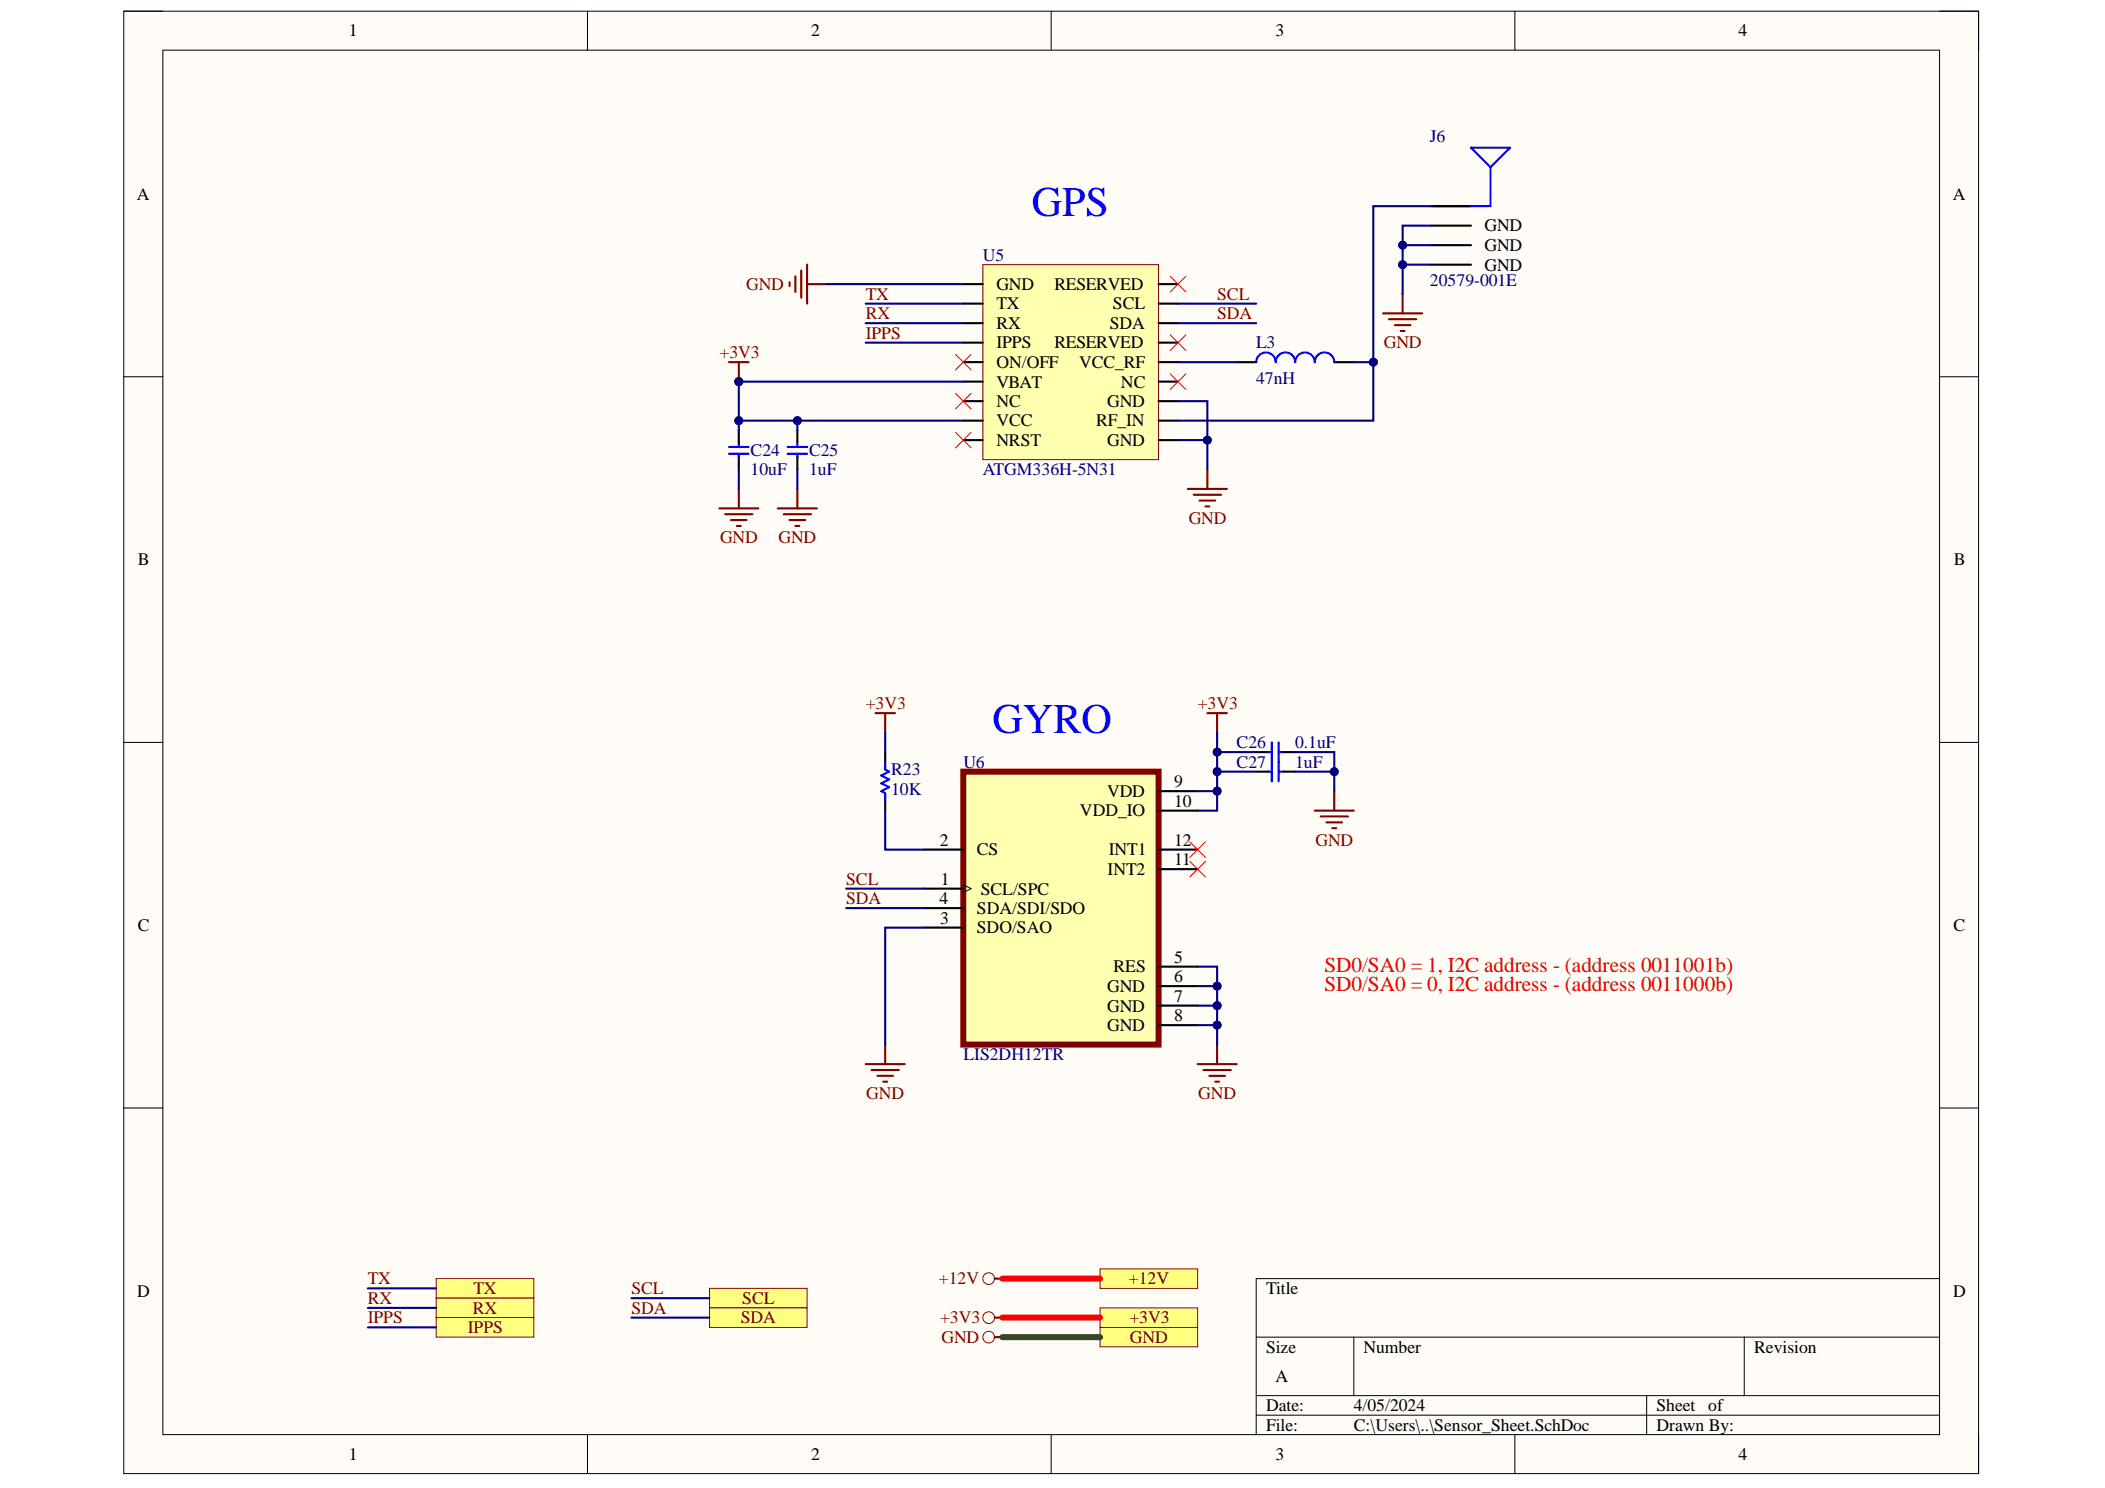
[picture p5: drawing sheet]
<svg xmlns="http://www.w3.org/2000/svg" width="297mm" height="210mm" viewBox="0 0 297 210" stroke-linecap="round" stroke-linejoin="round" font-family="sans-serif">
<defs><g id="words">
<g font-size="6" fill="#00f">
<text x="145.6" y="30.5">GPS</text>
<text x="140" y="103.4">GYRO</text>
</g>
<g font-size="3" fill="#f00">
<text x="186.9" y="137.1">SD0/SA0 = 1, I2C address - (address 0011001b)</text>
<text x="186.9" y="139.8">SD0/SA0 = 0, I2C address - (address 0011000b)</text>
</g>
<g font-size="2.5">
<text x="49.2" y="5.1">1</text>
<text x="114.5" y="5.1">2</text>
<text x="180" y="5.1">3</text>
<text x="245.3" y="5.1">4</text>
<text x="19.3" y="28.2">A</text>
<text x="275.6" y="28.2">A</text>
<text x="209.5" y="32.6">GND</text>
<text x="209.5" y="35.4">GND</text>
<text x="140.6" y="40.9">GND</text>
<text x="148.8" y="40.9">RESERVED</text>
<text x="209.5" y="38.2">GND</text>
<text x="140.6" y="43.6">TX</text>
<text x="140.6" y="46.4">RX</text>
<text x="156.6" y="46.4">SDA</text>
<text x="157" y="43.6">SCL</text>
<text x="140.6" y="49.1">IPPS</text>
<text x="140.6" y="51.9">ON/OFF</text>
<text x="148.8" y="49.1">RESERVED</text>
<text x="152.3" y="51.9">VCC_RF</text>
<text x="140.6" y="54.7">VBAT</text>
<text x="140.6" y="57.4">NC</text>
<text x="156.2" y="57.4">GND</text>
<text x="158.2" y="54.7">NC</text>
<text x="140.6" y="60.2">VCC</text>
<text x="140.6" y="62.9">NRST</text>
<text x="154.7" y="60.2">RF_IN</text>
<text x="156.2" y="62.9">GND</text>
<text x="19.5" y="79.7">B</text>
<text x="275.7" y="79.7">B</text>
<text x="156.2" y="112.4">VDD</text>
<text x="165.7" y="111">9</text>
<text x="165.7" y="113.8">10</text>
<text x="132.6" y="119.3">2</text>
<text x="152.4" y="115.2">VDD_IO</text>
<text x="165.7" y="119.3">12</text>
<text x="132.8" y="124.8">1</text>
<text x="137.8" y="120.7">CS</text>
<text x="156.3" y="123.4">INT2</text>
<text x="156.5" y="120.7">INT1</text>
<text x="165.7" y="122">11</text>
<text x="19.5" y="131.3">C</text>
<text x="132.6" y="127.5">4</text>
<text x="132.7" y="130.3">3</text>
<text x="137.8" y="128.9">SDA/SDI/SDO</text>
<text x="137.8" y="131.7">SDO/SAO</text>
<text x="138.4" y="126.2">SCL/SPC</text>
<text x="275.6" y="131.3">C</text>
<text x="157.1" y="137.2">RES</text>
<text x="165.7" y="135.8">5</text>
<text x="156.2" y="139.9">GND</text>
<text x="156.2" y="142.7">GND</text>
<text x="165.7" y="138.6">6</text>
<text x="165.7" y="141.3">7</text>
<text x="156.2" y="145.4">GND</text>
<text x="165.7" y="144">8</text>
<text x="19.4" y="182.9">D</text>
<text x="178.7" y="182.5">Title</text>
<text x="275.6" y="182.9">D</text>
<text x="178.7" y="190.8">Size</text>
<text x="192.4" y="190.8">Number</text>
<text x="247.5" y="190.8">Revision</text>
<text x="180" y="195">A</text>
<text x="178.7" y="199.1">Date:</text>
<text x="178.7" y="201.8">File:</text>
<text x="191" y="199.1">4/05/2024</text>
<text x="191" y="201.8">C:\Users\..\Sensor_Sheet.SchDoc</text>
<text x="233.7" y="199.1">Sheet</text>
<text x="233.7" y="201.8">Drawn By:</text>
<text x="241" y="199.1">of</text>
<text x="49.2" y="205.9">1</text>
<text x="114.5" y="205.9">2</text>
<text x="180" y="205.9">3</text>
<text x="245.3" y="205.9">4</text>
</g>
<g font-size="2.5" fill="#000080">
<text x="201.8" y="20">J6</text>
<text x="138.7" y="36.8">U5</text>
<text x="201.8" y="40.4">20579-001E</text>
<text x="177.3" y="49.1">L3</text>
<text x="177.3" y="54.1">47nH</text>
<text x="105.9" y="64.3">C24</text>
<text x="114.2" y="64.3">C25</text>
<text x="105.9" y="67">10uF</text>
<text x="114.2" y="67">1uF</text>
<text x="138.7" y="67">ATGM336H-5N31</text>
<text x="174.5" y="105.5">C26</text>
<text x="182.8" y="105.5">0.1uF</text>
<text x="125.8" y="109.4">R23</text>
<text x="125.8" y="112.1">10K</text>
<text x="135.9" y="108.3">U6</text>
<text x="174.5" y="108.3">C27</text>
<text x="182.8" y="108.3">1uF</text>
<text x="135.9" y="149.6">LIS2DH12TR</text>
</g>
<g font-size="2.5" fill="#800000">
<text x="105.3" y="40.9">GND</text>
<text x="122.2" y="42.3">TX</text>
<text x="122.2" y="45">RX</text>
<text x="122.2" y="47.8">IPPS</text>
<text x="171.8" y="42.3">SCL</text>
<text x="171.8" y="45">SDA</text>
<text x="101.5" y="50.5">+3V3</text>
<text x="195.3" y="49.1">GND</text>
<text x="101.6" y="76.7">GND</text>
<text x="109.9" y="76.7">GND</text>
<text x="167.7" y="73.9">GND</text>
<text x="122.2" y="100.1">+3V3</text>
<text x="169" y="100.1">+3V3</text>
<text x="185.6" y="119.3">GND</text>
<text x="119.4" y="124.8">SCL</text>
<text x="119.4" y="127.5">SDA</text>
<text x="122.2" y="155.1">GND</text>
<text x="169.1" y="155.1">GND</text>
<text x="51.9" y="181.2">TX</text>
<text x="51.9" y="183.9">RX</text>
<text x="66.7" y="185.3">RX</text>
<text x="66.8" y="182.5">TX</text>
<text x="89.1" y="182.5">SCL</text>
<text x="89.1" y="185.3">SDA</text>
<text x="104.7" y="183.9">SCL</text>
<text x="132.5" y="181.2">+12V</text>
<text x="159.3" y="181.2">+12V</text>
<text x="51.9" y="186.7">IPPS</text>
<text x="66" y="188.1">IPPS</text>
<text x="104.5" y="186.7">SDA</text>
<text x="132.6" y="186.7">+3V3</text>
<text x="132.9" y="189.4">GND</text>
<text x="159.4" y="186.7">+3V3</text>
<text x="159.5" y="189.4">GND</text>
</g>
</g></defs>
<path d="M17.5 1.6h261.7v206.3h-261.7z" fill-rule="evenodd" fill="#fffcf8"/>
<path d="M17.5 1.6h261.7v206.3h-261.7z" fill="none" stroke="#000" stroke-width=".14"/>
<path d="M23 7.1h250.7v195.3h-250.7z" fill-rule="evenodd" fill="#fffcf8"/>
<g fill="none" stroke="#000" stroke-width=".14">
<path d="M17.5 1.6h5.5M23 7.1h250.7v195.3h-250.7zM82.9 1.6v5.5M148.3 1.6v5.5M213.8 1.6v5.5M273.7 1.6h5.5v5.5M17.5 53.1h5.5M273.7 53.1h5.5M17.5 104.7h5.5M273.7 104.7h5.5M17.5 156.3h5.5M273.7 156.3h5.5"/>
<path d="M177.3 188.6h96.4M177.3 196.9h96.4M177.3 199.6h96.4M191 188.6v8.3M232.4 196.9v5.5M246.1 188.6v8.3M273.7 180.4h-96.4v22M82.9 202.4v5.5M148.3 202.4v5.5M213.8 202.4v5.5M279.2 202.4v5.5"/>
</g>
<path d="M155.2 179h13.8v2.7h-13.8z" fill-rule="evenodd" fill="#ffff80"/>
<path d="M155.2 179h13.8v2.7h-13.8z" fill="none" stroke="#800000" stroke-width=".14"/>
<path d="M155.2 184.5h13.8v2.8h-13.8z" fill-rule="evenodd" fill="#ffff80"/>
<path d="M155.2 184.5h13.8v2.8h-13.8z" fill="none" stroke="#800000" stroke-width=".14"/>
<path d="M155.2 187.3h13.8v2.7h-13.8z" fill-rule="evenodd" fill="#ffff80"/>
<g fill="none" stroke="#800000" stroke-width=".14">
<path d="M155.2 187.3h13.8v2.7h-13.8z"/>
<circle cx="139.5" cy="188.6" r=".82"/>
<circle cx="139.5" cy="180.4" r=".82"/>
<circle cx="139.5" cy="185.9" r=".83"/>
</g>
<path d="M140.3 180.4h1.2M140.3 185.9h1.2M140.3 188.6h1.2" fill="none" stroke="#800000" stroke-width=".3"/>
<path d="M138.7 37.3h24.8v27.5h-24.8z" fill-rule="evenodd" fill="#ffffb0"/>
<path d="M138.7 37.3h24.8v27.5h-24.8z" fill="none" stroke="#800000" stroke-width=".14"/>
<g fill="none" stroke="#000" stroke-width=".3">
<path d="M135.9 40.1h2.8M135.9 42.8h2.8M135.9 45.6h2.8M135.9 48.3h2.8M135.9 51.1h2.8M135.9 53.8h2.8M135.9 56.6h2.8M135.9 59.3h2.8M163.5 40.1h2.7M163.5 42.8h2.7M163.5 45.6h2.7M163.5 48.3h2.7"/>
<path d="M163.5 51.1h2.7M163.5 53.8h2.7M163.5 56.6h2.7M163.5 59.3h2.7M135.9 62.1h2.8M163.5 62.1h2.7M124.9 106.1v1.4M124.9 113v1.4M177.3 106.1h1.8M177.3 108.9h1.8M181.1 106.1h1.7M181.1 108.9h1.7"/>
</g>
<g fill="none" stroke="#800000" stroke-width=".3">
<path d="M167.6 69h5.5M168.4 69.8h3.9M169.3 70.6h2.2M170.1 71.4h.5M170.4 66.2v2.8M123.5 100.6h2.8M124.9 100.6v2.7M170.4 100.6h2.7M171.7 100.6v2.7M185.5 114.4h5.5M186.4 115.2h3.8M187.2 116h2.2"/>
<path d="M188 116.8h.6M188.3 111.6v2.8M122.2 150.1h5.5M123 150.9h3.8M123.8 151.8h2.2M124.6 152.6h.6M124.9 147.4v2.7M169 150.1h5.5M169.8 150.9h3.9M170.6 151.8h2.3M171.5 152.6h.5M171.7 147.4v2.7"/>
</g>
<path d="M124.9 107.5v1.1l.6 .2-1.1 .6 1.1 .6-1.1 .5 1.1 .5-1.1 .6 .5 .3v1.1M178.9 106.1h.6M178.9 108.9h.6M179.5 104.7v5.5M180.4 104.7v5.5M180.6 106.1h.5M180.6 108.9h.5" fill="none" stroke="#00f" stroke-width=".3"/>
<path d="M100.1 181.7h13.8v2.8h-13.8z" fill-rule="evenodd" fill="#ffff80"/>
<path d="M100.1 181.7h13.8v2.8h-13.8z" fill="none" stroke="#800000" stroke-width=".14"/>
<path d="M100.1 184.5h13.8v2.8h-13.8z" fill-rule="evenodd" fill="#ffff80"/>
<path d="M100.1 184.5h13.8v2.8h-13.8z" fill="none" stroke="#800000" stroke-width=".14"/>
<path d="M102.9 51.1h2.7M104.3 51.1v2.7" fill="none" stroke="#800000" stroke-width=".3"/>
<circle cx="104.3" cy="53.8" r=".55" fill="#000080"/>
<circle cx="104.3" cy="53.8" r=".55" fill="none" stroke="#000080" stroke-width=".14"/>
<g fill="none" stroke="#800000" stroke-width=".3">
<path d="M111.4 39.8v.6M112.2 39v2.2M113.1 38.2v3.8M113.9 37.3v5.5M113.9 40.1h2.7M101.5 71.7h5.5M102.3 72.5h3.9M103.1 73.4h2.3M104 74.2h.5M104.3 69v2.7M109.8 71.7h5.5M110.6 72.5h3.8"/>
<path d="M111.4 73.4h2.2M112.2 74.2h.6M112.5 69v2.7"/>
</g>
<path d="M104.3 60.7v1.7M104.3 64.4v1.8M112.5 60.7v1.7M112.5 64.4v1.8" fill="none" stroke="#000" stroke-width=".3"/>
<path d="M102.9 64h2.7M102.9 63.1h2.7M104.3 62.4v.5M104.3 64v.6M111.1 64h2.8M111.1 63.1h2.8M112.5 62.4v.5M112.5 64v.6" fill="none" stroke="#00f" stroke-width=".3"/>
<path d="M165.1 39l2.2 2.2M167.3 39l-2.2 2.2M134.8 55.5l2.2 2.2M134.8 50l2.2 2.2M137 55.5l-2.2 2.2M137 50l-2.2 2.2M165.1 47.2l2.2 2.2M165.1 52.7l2.2 2.2M167.3 47.2l-2.2 2.2M167.3 52.7l-2.2 2.2M134.8 61l2.2 2.2M137 61l-2.2 2.2" fill="none" stroke="#f00" stroke-width=".14"/>
<path d="M61.5 180.4h13.8v2.7h-13.8z" fill-rule="evenodd" fill="#ffff80"/>
<path d="M61.5 180.4h13.8v2.7h-13.8z" fill="none" stroke="#800000" stroke-width=".14"/>
<path d="M61.5 183.1h13.8v2.8h-13.8z" fill-rule="evenodd" fill="#ffff80"/>
<path d="M61.5 183.1h13.8v2.8h-13.8z" fill="none" stroke="#800000" stroke-width=".14"/>
<path d="M61.5 185.9h13.8v2.7h-13.8z" fill-rule="evenodd" fill="#ffff80"/>
<path d="M61.5 185.9h13.8v2.7h-13.8z" fill="none" stroke="#800000" stroke-width=".14"/>
<path d="M135.9 108.8h27.6v38.6h-27.6z" fill-rule="evenodd" fill="#ffffb0"/>
<path d="M135.9 108.8h27.6v38.6h-27.6z" fill="none" stroke="#800000" stroke-width=".85"/>
<g fill="none" stroke="#000" stroke-width=".3">
<path d="M202.1 29.1h5.5M202.1 31.8h5.5M202.1 34.6h5.5M202.1 37.3h5.5M174.5 51.1h2.8M188.3 51.1h2.7M130.4 119.9h5.5M163.5 119.9h5.5M163.5 111.6h5.5M163.5 114.4h5.5M130.4 125.4h5.5M130.4 128.1h5.5"/>
<path d="M130.4 130.9h5.5M163.5 122.6h5.5M163.5 136.4h5.5M163.5 139.1h5.5M163.5 141.9h5.5M163.5 144.6h5.5"/>
</g>
<path d="M135.9 124.8l1.1 .6-1.1 .5" fill="none" stroke="#000" stroke-width=".14"/>
<path d="M195.2 44.2h5.5M196 45h3.9M196.8 45.9h2.2M197.6 46.7h.6M197.9 41.5v2.7" fill="none" stroke="#800000" stroke-width=".3"/>
<path d="M167.9 118.8l2.2 2.2M170.1 118.8l-2.2 2.2M167.9 121.5l2.2 2.2M170.1 121.5l-2.2 2.2" fill="none" stroke="#f00" stroke-width=".14"/>
<path d="M207.6 20.8h5.5l-2.8 2.8zM210.3 23.6v5.5h-8.2M177.3 51.1a1.37 1.37 0 0 1 1.3-1.4 1.37 1.37 0 0 1 1.4 1.4 1.38 1.38 0 0 1 1.4-1.4 1.38 1.38 0 0 1 1.4 1.4 1.38 1.38 0 0 1 1.4-1.4 1.38 1.38 0 0 1 1.3 1.4 1.37 1.37 0 0 1 1.4-1.4 1.37 1.37 0 0 1 1.4 1.4" fill="none" stroke="#00f" stroke-width=".3"/>
<path d="M141.5 180.4h13.7M141.5 185.9h13.7" fill="none" stroke="#f00" stroke-width=".85"/>
<path d="M141.5 188.6h13.7" fill="none" stroke="#274e13" stroke-width=".85"/>
<path d="M169 144.6h2.7" fill="none" stroke="#000080" stroke-width=".3"/>
<circle cx="171.7" cy="144.6" r=".55" fill="#000080"/>
<circle cx="171.7" cy="144.6" r=".55" fill="none" stroke="#000080" stroke-width=".14"/>
<path d="M169 141.9h2.7" fill="none" stroke="#000080" stroke-width=".3"/>
<circle cx="171.7" cy="141.9" r=".55" fill="#000080"/>
<circle cx="171.7" cy="141.9" r=".55" fill="none" stroke="#000080" stroke-width=".14"/>
<path d="M169 139.1h2.7" fill="none" stroke="#000080" stroke-width=".3"/>
<circle cx="171.7" cy="139.1" r=".55" fill="#000080"/>
<circle cx="171.7" cy="139.1" r=".55" fill="none" stroke="#000080" stroke-width=".14"/>
<path d="M169 111.6h2.7" fill="none" stroke="#000080" stroke-width=".3"/>
<circle cx="171.7" cy="111.6" r=".55" fill="#000080"/>
<circle cx="171.7" cy="111.6" r=".55" fill="none" stroke="#000080" stroke-width=".14"/>
<path d="M171.7 106.1h5.6" fill="none" stroke="#000080" stroke-width=".3"/>
<circle cx="171.7" cy="106.1" r=".55" fill="#000080"/>
<circle cx="171.7" cy="106.1" r=".55" fill="none" stroke="#000080" stroke-width=".14"/>
<path d="M171.7 108.9h5.6" fill="none" stroke="#000080" stroke-width=".3"/>
<circle cx="171.7" cy="108.9" r=".55" fill="#000080"/>
<circle cx="171.7" cy="108.9" r=".55" fill="none" stroke="#000080" stroke-width=".14"/>
<path d="M182.8 106.1h5.5v5.5" fill="none" stroke="#000080" stroke-width=".3"/>
<circle cx="188.3" cy="108.9" r=".55" fill="#000080"/>
<circle cx="188.3" cy="108.9" r=".55" fill="none" stroke="#000080" stroke-width=".14"/>
<path d="M182.8 108.9h5.5" fill="none" stroke="#000080" stroke-width=".3"/>
<circle cx="188.3" cy="108.9" r=".55" fill="#000080"/>
<circle cx="188.3" cy="108.9" r=".55" fill="none" stroke="#000080" stroke-width=".14"/>
<path d="M166.2 62.1h4.2v4.1M124.9 114.4v5.5h5.5M124.9 103.3v2.8M119.4 125.4h11M119.4 128.1h11M130.4 130.9h-5.5v16.5" fill="none" stroke="#000080" stroke-width=".3"/>
<circle cx="170.4" cy="62.1" r=".55" fill="#000080"/>
<circle cx="170.4" cy="62.1" r=".55" fill="none" stroke="#000080" stroke-width=".14"/>
<path d="M166.2 56.6h4.2v5.5" fill="none" stroke="#000080" stroke-width=".3"/>
<circle cx="170.4" cy="62.1" r=".55" fill="#000080"/>
<circle cx="170.4" cy="62.1" r=".55" fill="none" stroke="#000080" stroke-width=".14"/>
<path d="M104.3 53.8h31.6M122.2 45.6h13.7M122.2 42.8h13.7M122.2 48.3h13.7M89.1 183.1h11M89.1 185.9h11" fill="none" stroke="#000080" stroke-width=".3"/>
<circle cx="104.3" cy="53.8" r=".55" fill="#000080"/>
<circle cx="104.3" cy="53.8" r=".55" fill="none" stroke="#000080" stroke-width=".14"/>
<path d="M112.5 59.3v1.4M116.6 40.1h19.3" fill="none" stroke="#000080" stroke-width=".3"/>
<circle cx="112.5" cy="59.3" r=".55" fill="#000080"/>
<circle cx="112.5" cy="59.3" r=".55" fill="none" stroke="#000080" stroke-width=".14"/>
<path d="M166.2 51.1h8.3M191 51.1h2.8v8.2h-27.6M112.5 66.2v2.8" fill="none" stroke="#000080" stroke-width=".3"/>
<circle cx="193.8" cy="51.1" r=".55" fill="#000080"/>
<circle cx="193.8" cy="51.1" r=".55" fill="none" stroke="#000080" stroke-width=".14"/>
<path d="M104.3 59.3v1.4" fill="none" stroke="#000080" stroke-width=".3"/>
<circle cx="104.3" cy="59.3" r=".55" fill="#000080"/>
<circle cx="104.3" cy="59.3" r=".55" fill="none" stroke="#000080" stroke-width=".14"/>
<path d="M104.3 66.2v2.8M169 136.4h2.7v11M51.9 181.7h9.6M51.9 184.5h9.6M51.9 187.3h9.6" fill="none" stroke="#000080" stroke-width=".3"/>
<circle cx="171.7" cy="139.1" r=".55" fill="#000080"/>
<circle cx="171.7" cy="139.1" r=".55" fill="none" stroke="#000080" stroke-width=".14"/>
<circle cx="171.7" cy="141.9" r=".55" fill="#000080"/>
<circle cx="171.7" cy="141.9" r=".55" fill="none" stroke="#000080" stroke-width=".14"/>
<circle cx="171.7" cy="144.6" r=".55" fill="#000080"/>
<circle cx="171.7" cy="144.6" r=".55" fill="none" stroke="#000080" stroke-width=".14"/>
<path d="M171.7 103.3v11.1h-2.7" fill="none" stroke="#000080" stroke-width=".3"/>
<circle cx="171.7" cy="111.6" r=".55" fill="#000080"/>
<circle cx="171.7" cy="111.6" r=".55" fill="none" stroke="#000080" stroke-width=".14"/>
<circle cx="171.7" cy="108.9" r=".55" fill="#000080"/>
<circle cx="171.7" cy="108.9" r=".55" fill="none" stroke="#000080" stroke-width=".14"/>
<circle cx="171.7" cy="106.1" r=".55" fill="#000080"/>
<circle cx="171.7" cy="106.1" r=".55" fill="none" stroke="#000080" stroke-width=".14"/>
<path d="M104.3 53.8v5.5h31.6" fill="none" stroke="#000080" stroke-width=".3"/>
<circle cx="112.5" cy="59.3" r=".55" fill="#000080"/>
<circle cx="112.5" cy="59.3" r=".55" fill="none" stroke="#000080" stroke-width=".14"/>
<circle cx="104.3" cy="59.3" r=".55" fill="#000080"/>
<circle cx="104.3" cy="59.3" r=".55" fill="none" stroke="#000080" stroke-width=".14"/>
<circle cx="104.3" cy="53.8" r=".55" fill="#000080"/>
<circle cx="104.3" cy="53.8" r=".55" fill="none" stroke="#000080" stroke-width=".14"/>
<path d="M202.1 29.1h-8.3v22M166.2 45.6h11.1M166.2 42.8h11.1" fill="none" stroke="#000080" stroke-width=".3"/>
<circle cx="193.8" cy="51.1" r=".55" fill="#000080"/>
<circle cx="193.8" cy="51.1" r=".55" fill="none" stroke="#000080" stroke-width=".14"/>
<path d="M202.1 31.8h-4.2v9.7" fill="none" stroke="#000080" stroke-width=".3"/>
<circle cx="197.9" cy="37.3" r=".55" fill="#000080"/>
<circle cx="197.9" cy="37.3" r=".55" fill="none" stroke="#000080" stroke-width=".14"/>
<circle cx="197.9" cy="34.6" r=".55" fill="#000080"/>
<circle cx="197.9" cy="34.6" r=".55" fill="none" stroke="#000080" stroke-width=".14"/>
<path d="M197.9 34.6h4.2" fill="none" stroke="#000080" stroke-width=".3"/>
<circle cx="197.9" cy="34.6" r=".55" fill="#000080"/>
<circle cx="197.9" cy="34.6" r=".55" fill="none" stroke="#000080" stroke-width=".14"/>
<path d="M197.9 37.3h4.2" fill="none" stroke="#000080" stroke-width=".3"/>
<circle cx="197.9" cy="37.3" r=".55" fill="#000080"/>
<circle cx="197.9" cy="37.3" r=".55" fill="none" stroke="#000080" stroke-width=".14"/>
<use href="#words"/>
</svg>
